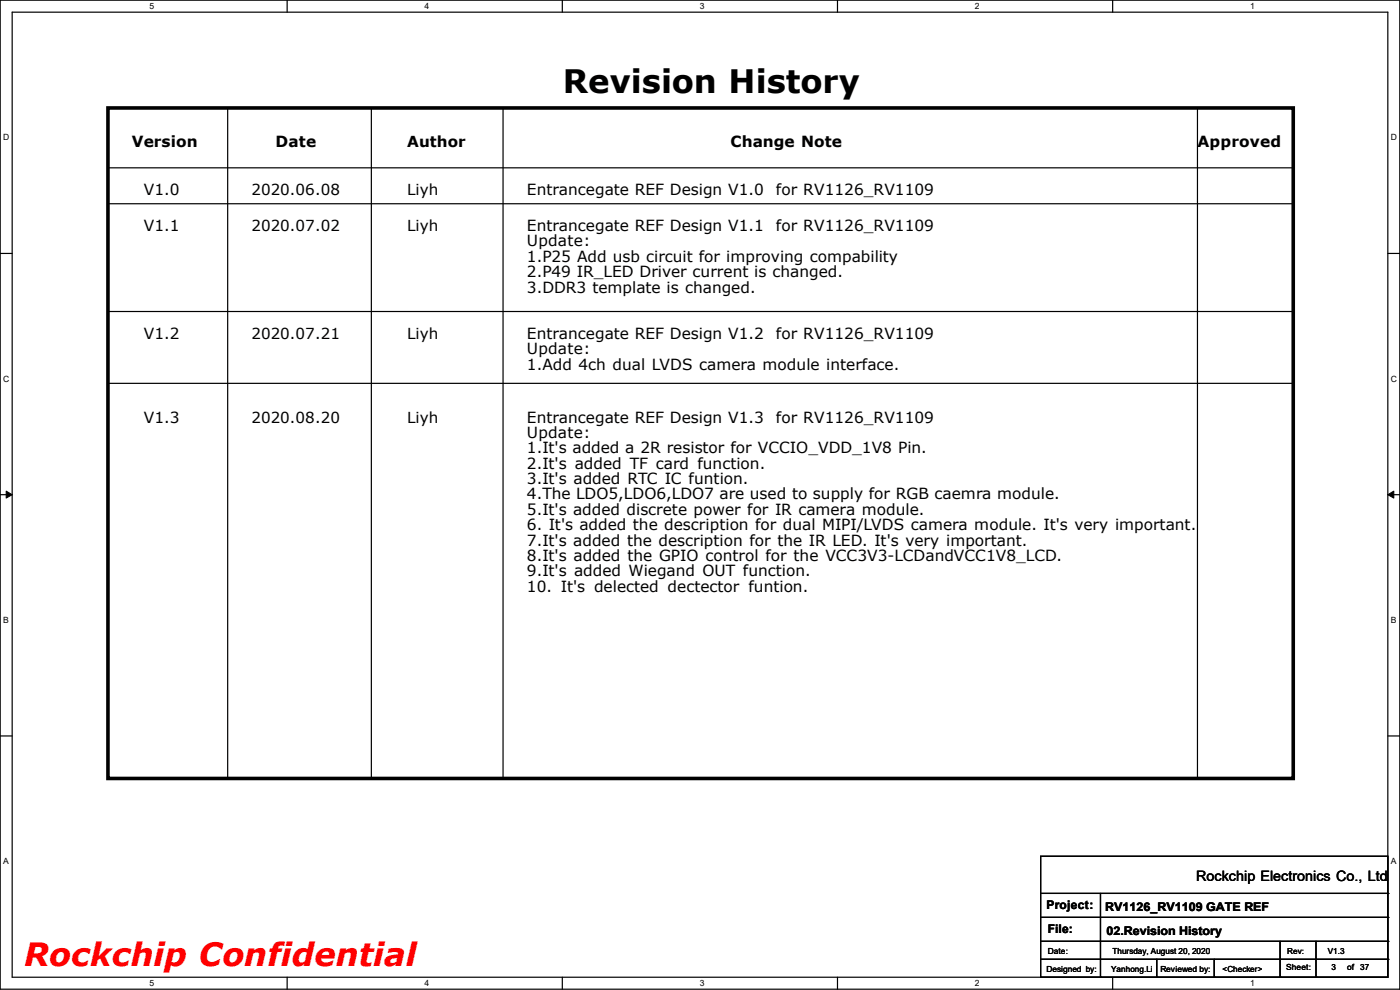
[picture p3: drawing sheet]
<svg xmlns="http://www.w3.org/2000/svg" width="297mm" height="210mm" viewBox="0 0 297 210" stroke-linecap="round" stroke-linejoin="round" font-family="sans-serif">
<defs><g id="words">
<text font-size="6.9" x="119.4" y="19.6">Revision History</text>
<text font-size="6.8" fill="#f00" x="5.1" y="205">Rockchip Confidential</text>
<g font-size="3.3">
<text x="28" y="31.2">Version</text>
<text x="58.5" y="31.2">Date</text>
<text x="155" y="31.2">Change Note</text>
<text x="254.1" y="31.2">Approved</text>
<text x="30.5" y="41.4">V1.0</text>
<text x="111.8" y="41.4">Entrancegate REF Design V1.0</text>
<text x="164.6" y="41.4">for RV1126_RV1109</text>
<text x="30.5" y="49">V1.1</text>
<text x="111.8" y="49">Entrancegate REF Design V1.1</text>
<text x="111.8" y="52.3">Update:</text>
<text x="164.6" y="49">for RV1126_RV1109</text>
<text x="111.8" y="55.5">1.P25 Add usb circuit for improving compability</text>
<text x="111.8" y="58.8">2.P49 IR_LED Driver current is changed.</text>
<text x="111.8" y="62.1">3.DDR3 template is changed.</text>
<text x="30.5" y="71.9">V1.2</text>
<text x="111.8" y="71.9">Entrancegate REF Design V1.2</text>
<text x="164.6" y="71.9">for RV1126_RV1109</text>
<text x="111.8" y="75.1">Update:</text>
<text x="111.8" y="78.4">1.Add 4ch dual LVDS camera module interface.</text>
<text x="30.5" y="89.7">V1.3</text>
<text x="111.8" y="89.7">Entrancegate REF Design V1.3</text>
<text x="164.6" y="89.7">for RV1126_RV1109</text>
<text x="111.8" y="92.9">Update:</text>
<text x="111.8" y="96.2">1.It's added a 2R resistor for VCCIO_VDD_1V8 Pin.</text>
<text x="111.8" y="99.4">2.It's added TF card function.</text>
<text x="111.8" y="102.7">3.It's added RTC IC funtion.</text>
<text x="111.8" y="106">4.The LDO5,LDO6,LDO7 are used to supply for RGB caemra module.</text>
<text x="111.8" y="109.2">5.It's added discrete power for IR camera module.</text>
<text x="111.8" y="112.5">6. It's added the description for dual MIPI/LVDS camera module. It's very important.</text>
<text x="111.8" y="115.7">7.It's added the description for the IR LED. It's very important.</text>
<text x="111.8" y="119">8.It's added the GPIO control for the VCC3V3-LCDandVCC1V8_LCD.</text>
<text x="111.8" y="122.3">9.It's added Wiegand OUT function.</text>
<text x="111.8" y="125.5">10. It's delected dectector funtion.</text>
</g>
<g font-size="3.2">
<text x="86.4" y="31.2">Author</text>
<text x="53.4" y="41.4">2020.06.08</text>
<text x="86.4" y="41.4">Liyh</text>
<text x="53.4" y="49">2020.07.02</text>
<text x="86.4" y="49">Liyh</text>
<text x="53.4" y="71.9">2020.07.21</text>
<text x="86.4" y="71.9">Liyh</text>
<text x="53.4" y="89.7">2020.08.20</text>
<text x="86.4" y="89.7">Liyh</text>
</g>
<text font-size="3" x="253.8" y="186.9">Rockchip Electronics Co., Ltd</text>
<g font-size="2.5">
<text x="222" y="192.9">Project:</text>
<text x="222.3" y="198">File:</text>
<text x="234.5" y="193.2">RV1126_RV1109 GATE REF</text>
<text x="234.7" y="198.2">02.Revision History</text>
</g>
<g font-size="1.8">
<text x="31.7" y="1.9">5</text>
<text x="90.1" y="1.9">4</text>
<text x="148.5" y="1.9">3</text>
<text x="206.8" y="1.9">2</text>
<text x="265.2" y="1.9">1</text>
<text x=".7" y="29.8">D</text>
<text x="295.1" y="29.8">D</text>
<text x=".7" y="80.9">C</text>
<text x="295.1" y="80.9">C</text>
<text x=".7" y="132.1">B</text>
<text x="295.1" y="132.1">B</text>
<text x=".7" y="183.3">A</text>
<text x="295.1" y="183.3">A</text>
<text x="222.3" y="202.3">Date:</text>
<text x="236" y="202.3">Thursday, August 20, 2020</text>
<text x="281.7" y="202.3">V1.3</text>
<text x="31.7" y="209.2">5</text>
<text x="90.1" y="209.2">4</text>
<text x="148.5" y="209.2">3</text>
<text x="206.8" y="209.2">2</text>
<text x="222" y="206.1">Designed by:</text>
<text x="235.7" y="206.1">Yanhong.Li</text>
<text x="246.2" y="206.1">Reviewed by:</text>
<text x="259.4" y="206.1">&lt;Checker&gt;</text>
<text x="265.2" y="209.2">1</text>
<text x="272.8" y="205.9">Sheet:</text>
<text x="282.5" y="205.9">3</text>
<text x="285.8" y="205.9">of</text>
<text x="288.6" y="205.9">37</text>
</g>
<text font-size="1.7" x="273.1" y="202.3">Rev:</text>
</g></defs>
<path d="M0 0h297v209.8h-297zM2.6 2.6h291.8v204.7h-291.8z" fill="none" stroke="#000" stroke-width=".25"/>
<g fill="#fff">
<path d="M31.7 .3h1v2h-1z"/>
<path d="M31.7 207.6h1v1.9h-1z"/>
</g>
<path d="M60.9 0v2.6M60.9 207.3v2.5" fill="none" stroke="#000" stroke-width=".25"/>
<g fill="#fff">
<path d="M90.1 .3h1v2h-1z"/>
<path d="M90.1 207.6h1v1.9h-1z"/>
</g>
<path d="M119.3 0v2.6M119.3 207.3v2.5" fill="none" stroke="#000" stroke-width=".25"/>
<g fill="#fff">
<path d="M148.5 .3h.9v2h-.9z"/>
<path d="M148.5 207.6h.9v1.9h-.9z"/>
</g>
<path d="M177.7 0v2.6M177.7 207.3v2.5" fill="none" stroke="#000" stroke-width=".25"/>
<g fill="#fff">
<path d="M206.8 .3h1v2h-1z"/>
<path d="M206.8 207.6h1v1.9h-1z"/>
</g>
<path d="M236.1 0v2.6M236.1 207.3v2.5" fill="none" stroke="#000" stroke-width=".25"/>
<g fill="#fff">
<path d="M265.2 .3h1v2h-1z"/>
<path d="M265.2 207.6h1v1.9h-1z"/>
<path d="M.7 28.2h1.2v1.9h-1.2z"/>
<path d="M295.1 28.2h1.2v1.9h-1.2z"/>
<path d="M.7 79.3h1.2v2h-1.2z"/>
<path d="M295.1 79.3h1.2v2h-1.2z"/>
</g>
<path d="M0 53.8h2.6M294.4 53.8h2.6" fill="none" stroke="#000" stroke-width=".25"/>
<g fill="#fff">
<path d="M.7 130.5h1.2v2h-1.2z"/>
<path d="M295.1 130.5h1.1v2h-1.1z"/>
</g>
<path d="M0 104.9h2.6M294.4 104.9h2.6" fill="none" stroke="#000" stroke-width=".25"/>
<path d="M1.3 104.2l1.3 .7-1.3 .8zM294.4 104.9l1.3-.7v1.5z" fill="#000" stroke="#000" stroke-width=".21"/>
<g fill="#fff">
<path d="M.7 181.7h1.2v2h-1.2z"/>
<path d="M295.1 181.7h1.1v2h-1.1z"/>
</g>
<g fill="none" stroke="#000" stroke-width=".25">
<path d="M22.9 35.6h251.5M48.3 22.9v142.2M78.8 22.9v142.2M106.7 22.9v142.2M254 22.9v142.2M274.4 35.6h.1M22.9 43.2h251.5M274.4 43.2h.1M22.9 66.1h251.5M274.4 66.1h.1M22.9 81.3h251.5M274.4 81.3h.1"/>
<path d="M0 156.1h2.6M294.4 156.1h2.6M48.3 165.1h.1M78.8 165.1h.1M106.7 165.1h.1M254 165.1h.1M220.8 181.7h73.6v25.6h-73.6zM220.8 189.5h73.6M220.8 194.6h73.6M220.8 199.7h73.6M233.5 189.5v17.8M271.6 199.7v7.6"/>
<path d="M279.2 199.7v7.6M294.4 189.5h.1M294.4 194.6h.1M294.4 199.7h.1M220.8 203.5h73.6M233.5 207.3h.1M245.4 207.3h.1M245.4 203.5v3.8M257.6 207.3h.1M257.6 203.5v3.8M271.6 207.3h.1M279.2 207.3h.1"/>
<path d="M294.4 203.5h.1"/>
</g>
<path d="M22.9 22.9h251.5v142.2h-251.5z" fill="none" stroke="#000" stroke-width=".76"/>
<use href="#words"/>
</svg>
